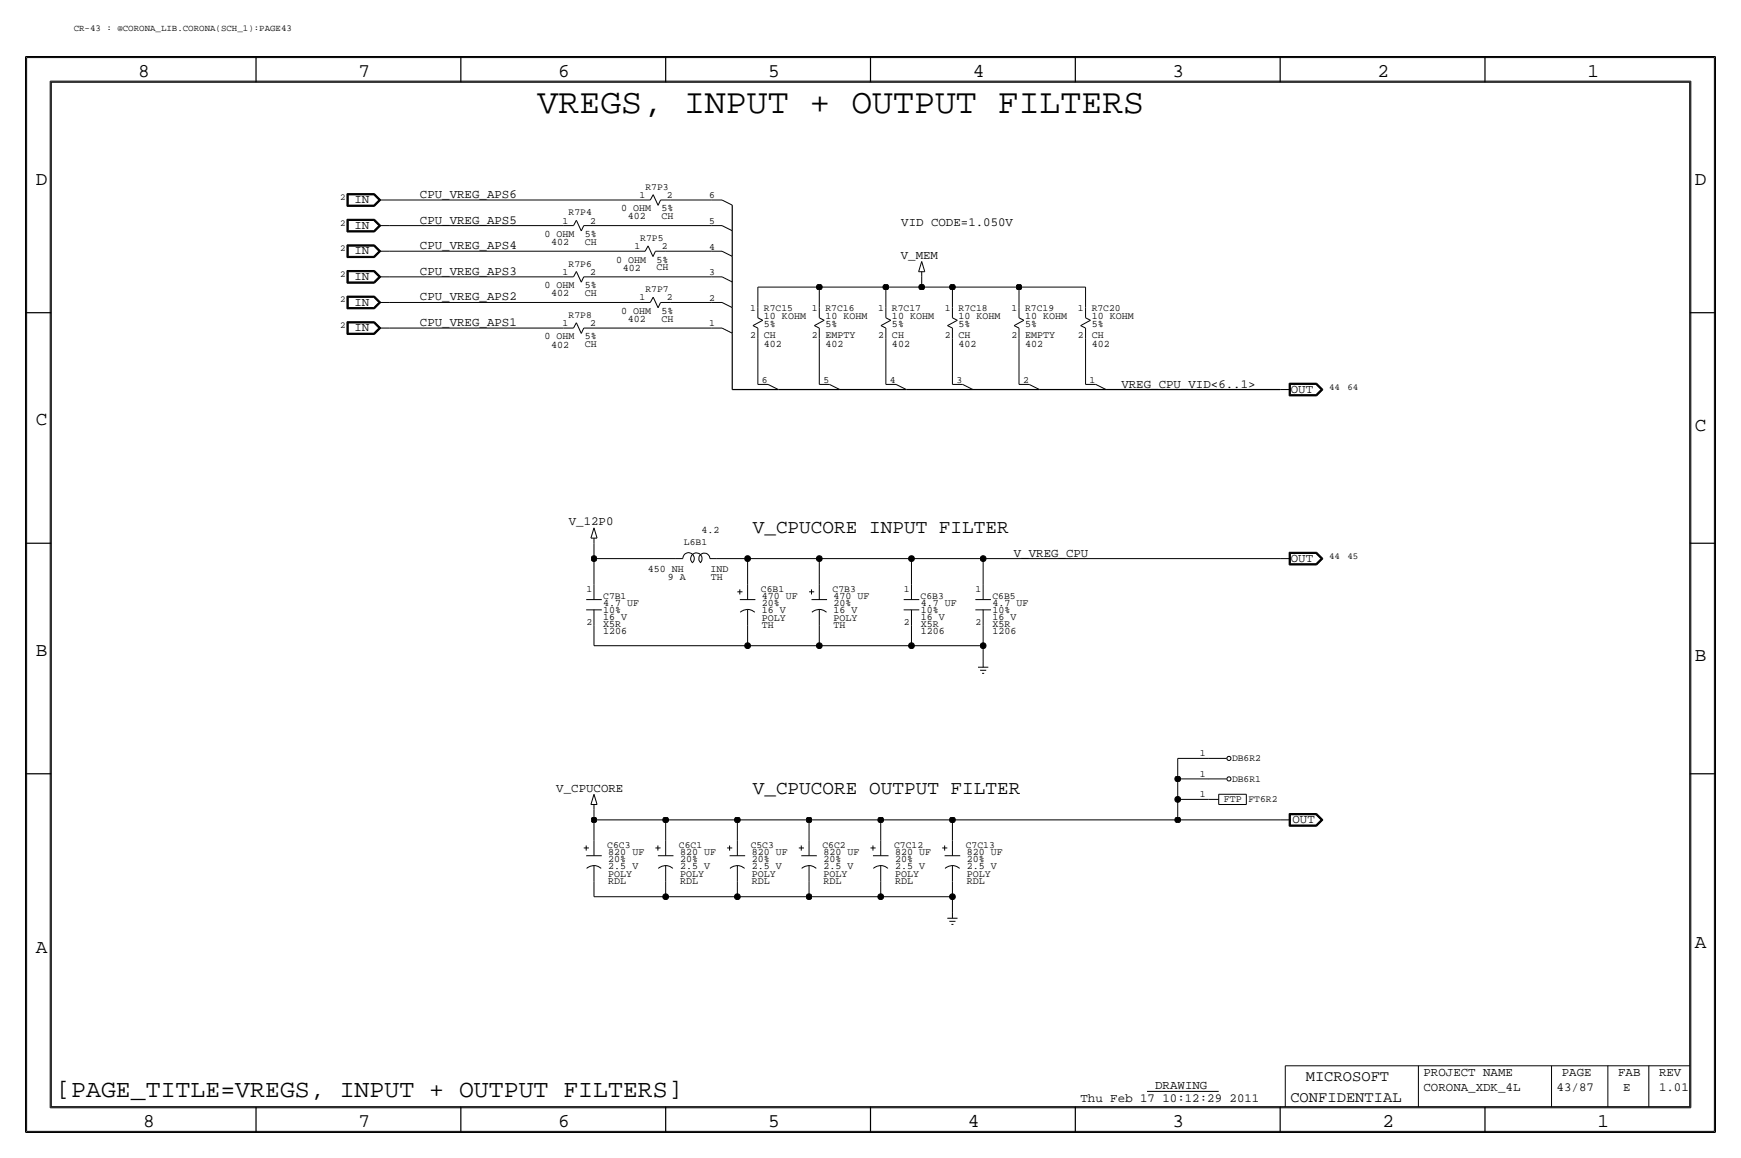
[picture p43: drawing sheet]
<svg xmlns="http://www.w3.org/2000/svg" width="432mm" height="287mm" viewBox="0 0 432 287" stroke-linecap="round" stroke-linejoin="round" font-family="sans-serif">
<defs><g id="words">
<text font-size="8.6" x="133.3" y="28">VREGS, INPUT + OUTPUT FILTERS</text>
<text font-size="6.2" x="14" y="271.8">[PAGE_TITLE=VREGS, INPUT + OUTPUT FILTERS]</text>
<g font-size="4.8">
<text x="34.3" y="19.1">8</text>
<text x="88.9" y="19.1">7</text>
<text x="138.4" y="19.1">6</text>
<text x="190.5" y="19.1">5</text>
<text x="241.3" y="19.1">4</text>
<text x="290.8" y="19.1">3</text>
<text x="341.6" y="19.1">2</text>
<text x="393.7" y="19.1">1</text>
<text x="8.9" y="45.8">D</text>
<text x="420.4" y="45.8">D</text>
<text x="8.9" y="105.5">C</text>
<text x="420.4" y="106.7">C</text>
<text x="186.7" y="132.1">V_CPUCORE INPUT FILTER</text>
<text x="8.9" y="162.6">B</text>
<text x="420.4" y="163.9">B</text>
<text x="186.7" y="196.9">V_CPUCORE OUTPUT FILTER</text>
<text x="8.9" y="236.3">A</text>
<text x="420.4" y="235">A</text>
<text x="35.5" y="279.4">8</text>
<text x="88.9" y="279.4">7</text>
<text x="138.4" y="279.4">6</text>
<text x="190.5" y="279.4">5</text>
<text x="240" y="279.4">4</text>
<text x="290.8" y="279.4">3</text>
<text x="342.9" y="279.4">2</text>
<text x="396.2" y="279.4">1</text>
</g>
<g font-size="3.8">
<text x="323.9" y="268">MICROSOFT</text>
<text x="320" y="273.1">CONFIDENTIAL</text>
</g>
<g font-size="3.1">
<text x="87.9" y="50.3">IN</text>
<text x="104.1" y="49.1">CPU_VREG_APS6</text>
<text x="87.9" y="56.7">IN</text>
<text x="104.1" y="55.4">CPU_VREG_APS5</text>
<text x="223.5" y="55.9">VID CODE=1.050V</text>
<text x="87.9" y="63">IN</text>
<text x="104.1" y="61.8">CPU_VREG_APS4</text>
<text x="223.4" y="64.2">V_MEM</text>
<text x="87.9" y="69.4">IN</text>
<text x="104.1" y="68.1">CPU_VREG_APS3</text>
<text x="87.9" y="75.7">IN</text>
<text x="104.1" y="74.5">CPU_VREG_APS2</text>
<text x="87.9" y="82.1">IN</text>
<text x="104.1" y="80.8">CPU_VREG_APS1</text>
<text x="278.1" y="96.1">VREG_CPU_VID&lt;6..1&gt;</text>
<text x="320.1" y="97.3">OUT</text>
<text x="141.1" y="130.2">V_12P0</text>
<text x="251.5" y="138">V_VREG_CPU</text>
<text x="320.1" y="139.2">OUT</text>
<text x="138" y="196.2">V_CPUCORE</text>
<text x="320.5" y="204">OUT</text>
<text x="353.1" y="266.8">PROJECT NAME</text>
<text x="387.3" y="266.8">PAGE</text>
<text x="401.3" y="266.8">FAB</text>
<text x="411.5" y="266.8">REV</text>
<text x="268" y="273.1">Thu Feb 17 10:12:29 2011</text>
<text x="286.5" y="270.1">DRAWING</text>
<text x="353.1" y="270.6">CORONA_XDK_4L</text>
<text x="386.1" y="270.6">43/87</text>
<text x="402.6" y="270.6">E</text>
<text x="411.5" y="270.6">1.01</text>
</g>
<g font-size="2.5">
<text x="154.1" y="52.4">0 OHM</text>
<text x="164.1" y="52.4">5%</text>
<text x="135" y="58.7">0 OHM</text>
<text x="145" y="58.7">5%</text>
<text x="155.8" y="54.4">402</text>
<text x="164.1" y="54.3">CH</text>
<text x="136.7" y="60.8">402</text>
<text x="145" y="60.7">CH</text>
<text x="152.8" y="65.1">0 OHM</text>
<text x="162.8" y="65.1">5%</text>
<text x="135" y="71.4">0 OHM</text>
<text x="145" y="71.4">5%</text>
<text x="154.5" y="67.1">402</text>
<text x="162.8" y="67">CH</text>
<text x="136.7" y="73.5">402</text>
<text x="145" y="73.4">CH</text>
<text x="154.1" y="77.8">0 OHM</text>
<text x="164.1" y="77.8">5%</text>
<text x="155.8" y="79.8">402</text>
<text x="164.1" y="79.7">CH</text>
<text x="189.5" y="79">10 KOHM</text>
<text x="189.5" y="81.1">5%</text>
<text x="189.5" y="83.9">CH</text>
<text x="204.7" y="81.1">5%</text>
<text x="204.7" y="79.1">10 KOHM</text>
<text x="204.7" y="83.9">EMPTY</text>
<text x="221.2" y="79.1">10 KOHM</text>
<text x="221.2" y="81.1">5%</text>
<text x="221.2" y="83.9">CH</text>
<text x="237.7" y="81.1">5%</text>
<text x="237.7" y="79">10 KOHM</text>
<text x="237.7" y="83.9">CH</text>
<text x="254.3" y="83.9">EMPTY</text>
<text x="254.3" y="79.1">10 KOHM</text>
<text x="254.3" y="81.1">5%</text>
<text x="270.8" y="83.9">CH</text>
<text x="270.8" y="79.1">10 KOHM</text>
<text x="270.8" y="81.1">5%</text>
<text x="135" y="84.1">0 OHM</text>
<text x="136.7" y="86.2">402</text>
<text x="145" y="86.1">CH</text>
<text x="145" y="84.1">5%</text>
<text x="189.5" y="85.9">402</text>
<text x="204.7" y="85.9">402</text>
<text x="221.2" y="85.9">402</text>
<text x="237.7" y="85.9">402</text>
<text x="254.3" y="85.9">402</text>
<text x="270.8" y="85.9">402</text>
<text x="174" y="132.1">4.2</text>
<text x="160.7" y="141.8">450 NH</text>
<text x="165.7" y="143.8">9 A</text>
<text x="176.2" y="141.9">IND</text>
<text x="176.3" y="143.8">TH</text>
<text x="189" y="148.5">470 UF</text>
<text x="206.8" y="148.5">470 UF</text>
<text x="149.6" y="150.2">4.7 UF</text>
<text x="149.6" y="151.9">10%</text>
<text x="149.6" y="155.5">X5R</text>
<text x="149.6" y="153.7">16 V</text>
<text x="189" y="153.8">POLY</text>
<text x="189" y="155.6">TH</text>
<text x="189" y="150.3">20%</text>
<text x="189" y="152">16 V</text>
<text x="206.8" y="153.8">POLY</text>
<text x="206.8" y="150.3">20%</text>
<text x="206.8" y="155.6">TH</text>
<text x="206.8" y="152">16 V</text>
<text x="228.3" y="150.2">4.7 UF</text>
<text x="228.3" y="152">10%</text>
<text x="228.3" y="155.5">X5R</text>
<text x="228.3" y="153.7">16 V</text>
<text x="246.1" y="153.7">16 V</text>
<text x="246.1" y="150.2">4.7 UF</text>
<text x="246.1" y="151.9">10%</text>
<text x="246.1" y="155.5">X5R</text>
<text x="149.6" y="157.3">1206</text>
<text x="228.3" y="157.3">1206</text>
<text x="246.1" y="157.3">1206</text>
<text x="303.5" y="198.9">FTP</text>
<text x="150.9" y="212">820 UF</text>
<text x="150.9" y="213.8">20%</text>
<text x="150.9" y="215.5">2.5 V</text>
<text x="168.7" y="215.5">2.5 V</text>
<text x="168.7" y="212">820 UF</text>
<text x="168.7" y="213.8">20%</text>
<text x="186.4" y="212">820 UF</text>
<text x="186.4" y="215.5">2.5 V</text>
<text x="186.4" y="213.8">20%</text>
<text x="204.2" y="215.5">2.5 V</text>
<text x="204.2" y="212">820 UF</text>
<text x="204.2" y="213.8">20%</text>
<text x="222" y="213.8">20%</text>
<text x="222" y="212">820 UF</text>
<text x="222" y="215.5">2.5 V</text>
<text x="239.8" y="215.5">2.5 V</text>
<text x="239.8" y="213.8">20%</text>
<text x="239.8" y="212">820 UF</text>
<text x="150.9" y="219.1">RDL</text>
<text x="150.9" y="217.3">POLY</text>
<text x="168.7" y="219.1">RDL</text>
<text x="168.7" y="217.3">POLY</text>
<text x="186.4" y="217.3">POLY</text>
<text x="186.4" y="219.1">RDL</text>
<text x="204.2" y="219.1">RDL</text>
<text x="204.2" y="217.3">POLY</text>
<text x="222" y="217.3">POLY</text>
<text x="222" y="219.1">RDL</text>
<text x="239.8" y="219.1">RDL</text>
<text x="239.8" y="217.3">POLY</text>
</g>
<g font-size="2.4">
<text x="160.1" y="47">R7P3</text>
<text x="141" y="53.4">R7P4</text>
<text x="158.6" y="49.1">1</text>
<text x="165.4" y="49.1">2</text>
<text x="175.9" y="49.2">6</text>
<text x="139.5" y="55.4">1</text>
<text x="146.4" y="55.4">2</text>
<text x="158.8" y="59.7">R7P5</text>
<text x="175.9" y="55.5">5</text>
<text x="157.3" y="61.8">1</text>
<text x="164.1" y="61.8">2</text>
<text x="175.9" y="61.9">4</text>
<text x="139.5" y="68.1">1</text>
<text x="141" y="66.1">R7P6</text>
<text x="146.4" y="68.1">2</text>
<text x="175.9" y="68.2">3</text>
<text x="158.6" y="74.5">1</text>
<text x="160.1" y="72.4">R7P7</text>
<text x="165.4" y="74.5">2</text>
<text x="175.9" y="74.6">2</text>
<text x="186.1" y="77">1</text>
<text x="189.5" y="77">R7C15</text>
<text x="201.3" y="77">1</text>
<text x="204.7" y="77">R7C16</text>
<text x="217.8" y="77">1</text>
<text x="221.2" y="77">R7C17</text>
<text x="234.3" y="77">1</text>
<text x="237.7" y="77">R7C18</text>
<text x="250.9" y="77">1</text>
<text x="254.3" y="77">R7C19</text>
<text x="267.4" y="77">1</text>
<text x="270.8" y="77">R7C20</text>
<text x="139.5" y="80.8">1</text>
<text x="141" y="78.8">R7P8</text>
<text x="146.4" y="80.8">2</text>
<text x="175.9" y="80.9">1</text>
<text x="186.1" y="83.9">2</text>
<text x="201.3" y="83.9">2</text>
<text x="217.8" y="83.9">2</text>
<text x="234.3" y="83.9">2</text>
<text x="250.9" y="83.9">2</text>
<text x="267.4" y="83.9">2</text>
<text x="189" y="94.9">6</text>
<text x="204.2" y="94.9">5</text>
<text x="220.7" y="94.9">4</text>
<text x="237.2" y="94.9">3</text>
<text x="253.7" y="94.9">2</text>
<text x="270.3" y="94.9">1</text>
<text x="169.6" y="135.1">L6B1</text>
<text x="145.4" y="146.9">1</text>
<text x="149.6" y="148.4">C7B1</text>
<text x="188.7" y="146.7">C6B1</text>
<text x="206.5" y="146.7">C7B3</text>
<text x="224.2" y="146.9">1</text>
<text x="228.3" y="148.4">C6B3</text>
<text x="242" y="146.9">1</text>
<text x="246.1" y="148.4">C6B5</text>
<text x="145.4" y="155">2</text>
<text x="224.2" y="155">2</text>
<text x="242" y="155">2</text>
<text x="297.6" y="187.5">1</text>
<text x="305.6" y="188.8">DB6R2</text>
<text x="297.6" y="192.6">1</text>
<text x="297.6" y="197.7">1</text>
<text x="305.6" y="193.9">DB6R1</text>
<text x="309.6" y="198.9">FT6R2</text>
<text x="150.6" y="210.2">C6C3</text>
<text x="168.4" y="210.2">C6C1</text>
<text x="186.2" y="210.2">C5C3</text>
<text x="204" y="210.2">C6C2</text>
<text x="221.7" y="210.2">C7C12</text>
<text x="239.5" y="210.2">C7C13</text>
</g>
<g font-size="2.3">
<text x="18.3" y="7.7">CR-43 : @CORONA_LIB.CORONA(SCH_1):PAGE43</text>
<text x="84.3" y="49.6">2</text>
<text x="84.3" y="55.9">2</text>
<text x="84.3" y="62.3">2</text>
<text x="84.3" y="68.6">2</text>
<text x="84.3" y="75">2</text>
<text x="84.3" y="81.3">2</text>
<text x="329.6" y="96.6">44</text>
<text x="334.2" y="96.6">64</text>
<text x="329.6" y="138.5">44</text>
<text x="334.2" y="138.5">45</text>
</g>
</g></defs>
<!-- layer: Nets -->
<g fill="none" stroke="#000" stroke-width=".25">
<path d="M96.5 49.6h62.2zM96.5 55.9h43.2zM147.3 55.9h29.2zM166.4 49.6h10.1zM96.5 62.3h61zM96.5 68.6h43.2zM96.5 75h62.2zM147.3 68.6h29.2zM165.1 62.3h11.4zM166.4 75h10.1zM188 71.2h15.2zM188 71.2v5.1z"/>
<path d="M203.2 71.2h16.5zM203.2 71.2v5.1zM219.7 71.2h8.9zM219.7 71.2v5.1zM228.6 71.2h7.6zM228.6 68.6v2.6zM236.2 71.2v5.1zM236.2 71.2h16.5zM252.7 71.2h16.5zM252.7 71.2v5.1zM269.2 71.2v5.1zM96.5 81.3h43.2z"/>
<path d="M147.3 81.3h29.2zM188 83.9v11.4zM203.2 83.9v11.4zM219.7 83.9v11.4zM236.2 83.9v11.4zM252.7 83.9v11.4zM269.2 83.9v11.4zM147.3 138.5h20.3zM147.3 138.5v6.3zM147.3 134.7v3.8zM177.8 138.5h7.6zM185.4 138.5h17.8z"/>
<path d="M185.4 138.5v6.3zM203.2 138.5v6.3zM203.2 138.5h22.9zM226.1 138.5h17.7zM226.1 138.5v6.3zM243.8 138.5h73.7zM243.8 138.5v6.3zM147.3 155v5.1zM185.4 155v5.1zM203.2 155v5.1zM226.1 155v5.1zM243.8 155v5.1z"/>
<path d="M147.3 160.1h38.1zM185.4 160.1h17.8zM203.2 160.1h22.9zM226.1 160.1h17.7zM243.8 160.1v3.8zM292.1 193.1h7.6zM292.1 198.2v5.1zM292.1 193.1v5.1zM292.1 198.2h7.6zM292.1 188v5.1zM292.1 188h7.6zM147.3 203.3h17.8z"/>
<path d="M147.3 200.7v2.6zM147.3 203.3v5zM147.3 218.5v3.8zM165.1 203.3v5zM165.1 218.5v3.8zM165.1 203.3h17.8zM182.9 203.3h17.8zM182.9 203.3v5zM182.9 218.5v3.8zM200.7 203.3h17.7zM200.7 203.3v5zM200.7 218.5v3.8z"/>
<path d="M218.4 203.3h17.8zM218.4 203.3v5zM218.4 218.5v3.8zM236.2 203.3h55.9zM236.2 203.3v5zM236.2 218.5v3.8zM292.1 203.3h25.4zM147.3 222.3h17.8zM165.1 222.3h17.8zM182.9 222.3h17.8zM200.7 222.3h17.7zM218.4 222.3h17.8z"/>
<path d="M236.2 222.3v3.8z"/>
</g>
<g fill="none" stroke="#000" stroke-width=".3">
<path d="M181.6 50.9v6.3zM181.6 57.2v6.4zM181.6 63.6v6.3zM181.6 69.9v6.4zM181.6 76.3v6.3zM181.6 82.6v14zM181.6 96.6h11.4zM193 96.6h15.3zM208.3 96.6h16.5zM224.8 96.6h16.5zM241.3 96.6h16.5zM257.8 96.6h16.5z"/>
<path d="M274.3 96.6h43.2z"/>
</g>
<g fill="#000" stroke="#000" stroke-width=".25">
<circle cx="203.2" cy="71.2" r=".72"/>
<circle cx="219.7" cy="71.2" r=".72"/>
<circle cx="228.6" cy="71.2" r=".72"/>
<circle cx="236.2" cy="71.2" r=".72"/>
<circle cx="252.7" cy="71.2" r=".72"/>
<circle cx="147.3" cy="138.5" r=".72"/>
<circle cx="185.4" cy="138.5" r=".72"/>
<circle cx="203.2" cy="138.5" r=".72"/>
<circle cx="226.1" cy="138.5" r=".72"/>
<circle cx="243.8" cy="138.5" r=".72"/>
<circle cx="185.4" cy="160.1" r=".72"/>
<circle cx="203.2" cy="160.1" r=".72"/>
<circle cx="226.1" cy="160.1" r=".72"/>
<circle cx="243.8" cy="160.1" r=".72"/>
<circle cx="292.1" cy="193.1" r=".72"/>
<circle cx="292.1" cy="198.2" r=".72"/>
<circle cx="147.3" cy="203.3" r=".72"/>
<circle cx="165.1" cy="203.3" r=".72"/>
<circle cx="182.9" cy="203.3" r=".72"/>
<circle cx="200.7" cy="203.3" r=".72"/>
<circle cx="218.4" cy="203.3" r=".72"/>
<circle cx="236.2" cy="203.3" r=".72"/>
<circle cx="292.1" cy="203.3" r=".72"/>
<circle cx="165.1" cy="222.3" r=".72"/>
<circle cx="182.9" cy="222.3" r=".72"/>
<circle cx="200.7" cy="222.3" r=".72"/>
<circle cx="218.4" cy="222.3" r=".72"/>
<circle cx="236.2" cy="222.3" r=".72"/>
</g>
<!-- layer: Components -->
<g fill="none" stroke="#000" stroke-width=".25">
<path d="M86.1 48h6.8zM86.1 54.4h6.8zM86.1 48v3.2zM86.1 51.2h6.8zM86.1 54.4v3.1zM86.1 57.5h6.8zM86.2 48.1h6.6zM86.2 54.5h6.6zM86.2 48.1v3zM86.2 51.1h6.6zM86.2 54.5v2.9zM86.2 57.4h6.6z"/>
<path d="M86.3 48.2v2.8zM86.3 51h6.5zM86.3 54.6v2.7zM86.3 57.3h6.5zM86.3 48.2h6.5zM86.3 54.6h6.5zM86.4 48.3v2.6zM86.4 50.9h6.3zM86.4 54.7v2.5zM86.4 57.2h6.3zM86.4 48.3h6.3zM86.4 54.7h6.3z"/>
<path d="M92.7 48.3l1.3 1.3zM92.7 54.7l1.3 1.2zM92.7 50.9l1.3-1.3zM92.7 57.2l1.3-1.3zM92.8 51l1.3-1.4zM92.8 57.3l1.3-1.4zM92.8 48.2l1.3 1.4zM92.8 54.6l1.3 1.3zM92.8 51.1l1.5-1.5zM92.8 57.4l1.5-1.5zM92.8 48.1l1.5 1.5zM92.8 54.5l1.5 1.4z"/>
<path d="M92.9 48l1.5 1.6zM92.9 54.4l1.5 1.5zM92.9 51.2l1.5-1.6zM92.9 57.5l1.5-1.6zM94 49.6h2.5zM94 55.9h2.5zM139.7 55.9h2.5zM143 54.6l-.8 1.3zM143 54.6l1.2 2.7zM144.8 55.9l-.6 1.4zM144.8 55.9h2.5zM158.7 49.6h2.6z"/>
<path d="M162 48.3l-.7 1.3zM162 48.3l1.2 2.6zM163.8 49.6l-.6 1.3zM163.8 49.6h2.6zM176.5 49.6h2.6zM176.5 55.9h2.6zM179.1 49.6l2.5 1.3zM179.1 55.9l2.5 1.3zM86.1 79.8h6.8zM86.1 73.4h6.8zM86.1 67.1h6.8zM86.1 60.7h6.8z"/>
<path d="M86.1 79.8v3.1zM86.1 73.4v3.2zM86.1 76.6h6.8zM86.1 67.1v3.1zM86.1 70.2h6.8zM86.1 60.7v3.2zM86.1 63.9h6.8zM86.2 79.9h6.6zM86.2 73.5h6.6zM86.2 67.2h6.6zM86.2 60.8h6.6zM86.2 79.9v2.9z"/>
<path d="M86.2 73.5v3zM86.2 76.5h6.6zM86.2 67.2v2.9zM86.2 70.1h6.6zM86.2 60.8v3zM86.2 63.8h6.6zM86.3 80v2.7zM86.3 73.6v2.8zM86.3 76.4h6.5zM86.3 67.3v2.7zM86.3 70h6.5zM86.3 60.9v2.8z"/>
<path d="M86.3 63.7h6.5zM86.3 80h6.5zM86.3 73.6h6.5zM86.3 67.3h6.5zM86.3 60.9h6.5zM86.4 73.7v2.6zM86.4 76.3h6.3zM86.4 67.4v2.5zM86.4 69.9h6.3zM86.4 61v2.6zM86.4 63.6h6.3zM86.4 73.7h6.3z"/>
<path d="M86.4 67.4h6.3zM86.4 61h6.3zM92.7 73.7l1.3 1.3zM92.7 67.4l1.3 1.2zM92.7 61l1.3 1.3zM92.7 76.3l1.3-1.3zM92.7 69.9l1.3-1.3zM92.7 63.6l1.3-1.3zM92.8 76.4l1.3-1.4zM92.8 70l1.3-1.4zM92.8 63.7l1.3-1.4zM92.8 80l1.3 1.3z"/>
<path d="M92.8 73.6l1.3 1.4zM92.8 67.3l1.3 1.3zM92.8 60.9l1.3 1.4zM92.8 76.5l1.5-1.5zM92.8 70.1l1.5-1.5zM92.8 63.8l1.5-1.5zM92.8 79.9l1.5 1.4zM92.8 73.5l1.5 1.5zM92.8 67.2l1.5 1.4zM92.8 60.8l1.5 1.5zM92.9 79.8l1.5 1.5zM92.9 73.4l1.5 1.6z"/>
<path d="M92.9 67.1l1.5 1.5zM92.9 60.7l1.5 1.6zM92.9 76.6l1.5-1.6zM92.9 70.2l1.5-1.6zM92.9 63.9l1.5-1.6zM94 75h2.5zM94 68.6h2.5zM94 62.3h2.5zM139.7 68.6h2.5zM143 67.3l-.8 1.3zM143 67.3l1.2 2.7zM144.8 68.6l-.6 1.4z"/>
<path d="M144.8 68.6h2.5zM157.5 62.3h2.5zM158.7 75h2.6zM160.7 61l1.3 2.6zM160.7 61l-.7 1.3zM162 73.7l-.7 1.3zM162 73.7l1.2 2.6zM162.6 62.3l-.6 1.3zM162.6 62.3h2.5zM163.8 75l-.6 1.3zM163.8 75h2.6zM176.5 75h2.6z"/>
<path d="M176.5 68.6h2.6zM176.5 62.3h2.6zM179.1 75l2.5 1.3zM179.1 68.6l2.5 1.3zM179.1 62.3l2.5 1.3zM188 76.3v2.5zM188 78.8l1.2 .6zM203.2 76.3v2.5zM203.2 78.8l1.2 .6zM219.7 76.3v2.5zM219.7 78.8l1.2 .6zM227.8 67.4h1.6z"/>
<path d="M228.6 64.8l-.8 2.6zM228.6 67.4v1.2zM228.6 64.8l.8 2.6zM236.2 76.3v2.5zM236.2 78.8l1.2 .6zM252.7 76.3v2.5zM252.7 78.8l1.2 .6zM269.2 76.3v2.5zM269.2 78.8l1.3 .6zM86.1 82.9h6.8zM86.2 82.8h6.6zM86.3 82.7h6.5z"/>
<path d="M86.4 80.1v2.5zM86.4 82.6h6.3zM86.4 80.1h6.3zM92.7 80.1l1.3 1.2zM92.7 82.6l1.3-1.3zM92.8 82.7l1.3-1.4zM92.8 82.8l1.5-1.5zM92.9 82.9l1.5-1.6zM94 81.3h2.5zM139.7 81.3h2.5zM143 80l-.8 1.3zM143 80l1.2 2.7z"/>
<path d="M144.8 81.3l-.6 1.4zM144.8 81.3h2.5zM176.5 81.3h2.6zM179.1 81.3l2.5 1.3zM186.7 80.7l2.5-1.3zM186.7 80.7l1.3 .6zM188 81.3v2.6zM188 95.3h2.5zM190.5 95.3l2.5 1.3zM202 80.7l2.4-1.3zM202 80.7l1.2 .6zM203.2 81.3v2.6z"/>
<path d="M203.2 95.3h2.5zM205.7 95.3l2.6 1.3zM218.5 80.7l2.4-1.3zM218.5 80.7l1.2 .6zM219.7 81.3v2.6zM219.7 95.3h2.5zM222.3 95.3l2.5 1.3zM235 80.7l1.2 .6zM235 80.7l2.4-1.3zM236.2 81.3v2.6zM236.2 95.3h2.6zM238.8 95.3l2.5 1.3z"/>
<path d="M251.5 80.7l1.2 .6zM251.5 80.7l2.4-1.3zM252.7 95.3h2.6zM252.7 81.3v2.6zM255.3 95.3l2.5 1.3zM268 80.7l2.5-1.3zM268 80.7l1.2 .6zM269.2 81.3v2.6zM269.2 95.3h2.6zM271.8 95.3l2.5 1.3zM317.5 96.6h2.5zM319.7 95v3.1z"/>
<path d="M319.7 98.1h6.8zM319.7 95h6.8zM319.8 95.1v2.9zM319.8 98h6.7zM319.8 95.1h6.7zM319.9 95.2v2.7zM319.9 97.9h6.5zM319.9 95.2h6.5zM320 95.3h6.4zM320 95.3v2.5zM320 97.8h6.4zM326.4 95.3l1.3 1.3z"/>
<path d="M326.4 97.8l1.3-1.2zM326.4 97.9l1.4-1.3zM326.4 95.2l1.4 1.4zM326.5 95.1l1.5 1.5zM326.5 98l1.5-1.4zM326.5 95l1.6 1.6zM326.5 98.1l1.6-1.5zM146.6 133.4h1.5zM147.3 130.9l-.7 2.5zM147.3 133.4v1.3zM147.3 130.9l.8 2.5zM167.6 138.5h1.8z"/>
<path d="M169.4 138.4a1.42 1.42 0 0 1 2-1.2 1.42 1.42 0 0 1 .3 2.3M171.7 139.5a1.42 1.42 0 0 1 0-2 1.42 1.42 0 0 1 2 0 1.42 1.42 0 0 1 0 2M176.1 138.5h1.7zM176.1 138.5a1.38 1.38 0 0 0-2-1.3 1.38 1.38 0 0 0-.3 2.3M317.5 138.5h2.5zM319.7 136.9v3.2zM319.7 136.9h6.8zM319.8 137v3zM319.8 140h6.7zM319.8 137h6.7zM319.9 137.1v2.8zM319.9 139.9h6.5z"/>
<path d="M319.9 137.1h6.5zM320 137.2h6.4zM320 137.2v2.6zM320 139.8h6.4zM326.4 137.2l1.3 1.3zM326.4 139.8l1.3-1.3zM326.4 139.9l1.4-1.4zM326.4 137.1l1.4 1.4zM326.5 137l1.5 1.5zM326.5 140l1.5-1.5zM326.5 136.9l1.6 1.6zM145.4 148.6h3.9z"/>
<path d="M145.4 151.2h3.9zM147.3 151.2v3.8zM147.3 144.8v3.8zM182.9 146.7h1.2zM183.5 146.1v1.3zM183.5 148.6h3.9zM183.6 151.8a2.64 2.64 0 0 1 3.6 0M185.4 151.2v3.8zM185.4 144.8v3.8zM200.7 146.7h1.2zM201.3 148.6h3.8zM201.3 146.1v1.3z"/>
<path d="M201.4 151.8a2.64 2.64 0 0 1 3.6 0M203.2 151.2v3.8zM203.2 144.8v3.8zM224.1 148.6h3.9zM224.1 151.2h3.9zM226.1 151.2v3.8zM226.1 144.8v3.8zM241.9 148.6h3.9zM241.9 151.2h3.9zM243.8 151.2v3.8zM243.8 144.8v3.8zM319.7 140.1h6.8z"/>
<path d="M326.5 140.1l1.6-1.6zM242.6 165.4h2.5zM243.1 166.2h1.5zM243.6 166.9h.5zM243.8 163.9v1.5zM146.6 199.4h1.5zM147.3 196.9l-.7 2.5zM147.3 199.4v1.3zM147.3 196.9l.8 2.5zM299.7 188h4.5zM299.7 193.1h4.5zM299.7 198.2h2.6z"/>
<path d="M302.3 199.4h6.8zM302.3 196.9v2.5zM302.3 196.9h6.8zM309.1 196.9v2.5zM144.8 210.2h1.2zM145.4 212.1h3.9zM145.4 209.6v1.3zM145.5 215.3a2.64 2.64 0 0 1 3.6 0M147.3 214.7v3.8zM147.3 208.3v3.8zM162.6 210.2h1.2zM163.2 212.1h3.8z"/>
<path d="M163.2 209.6v1.3zM163.3 215.3a2.64 2.64 0 0 1 3.6 0M165.1 214.7v3.8zM165.1 208.3v3.8zM180.3 210.2h1.3zM180.9 209.6v1.3zM180.9 212.1h3.9zM181.1 215.3a2.64 2.64 0 0 1 3.6 0M182.9 214.7v3.8zM182.9 208.3v3.8zM198.1 210.2h1.3zM198.7 209.6v1.3z"/>
<path d="M198.7 212.1h3.9zM198.8 215.3a2.64 2.64 0 0 1 3.6 0M200.7 214.7v3.8zM200.7 208.3v3.8zM215.9 210.2h1.3zM216.5 209.6v1.3zM216.5 212.1h3.9zM216.6 215.3a2.64 2.64 0 0 1 3.6 0M218.4 214.7v3.8zM218.4 208.3v3.8zM233.7 210.2h1.2zM234.3 209.6v1.3z"/>
<path d="M234.3 212.1h3.9zM234.4 215.3a2.64 2.64 0 0 1 3.6 0M236.2 214.7v3.8zM236.2 208.3v3.8zM317.5 203.3h2.5zM319.7 204.8h6.8zM319.7 201.7v3.1zM319.7 201.7h6.8zM319.8 201.8v2.9zM319.8 204.7h6.7zM319.8 201.8h6.7zM319.9 201.9v2.7z"/>
<path d="M319.9 204.6h6.5zM319.9 201.9h6.5zM320 202h6.4zM320 202v2.5zM320 204.5h6.4zM326.4 202l1.3 1.3zM326.4 204.5l1.3-1.2zM326.4 204.6l1.4-1.3zM326.4 201.9l1.4 1.4zM326.5 201.8l1.5 1.5zM326.5 204.7l1.5-1.4zM326.5 201.7l1.6 1.6z"/>
<path d="M326.5 204.8l1.6-1.5zM234.9 227.6h2.6zM235.5 228.4h1.5zM236 229.2h.5zM236.2 226.1v1.5zM284.5 270.6h17.8z"/>
<circle cx="304.8" cy="188" r=".51"/>
<circle cx="304.8" cy="193.1" r=".51"/>
</g>
<!-- layer: Page Border and Title Block -->
<g fill="none" stroke="#000" stroke-width=".3">
<path d="M6.3 14v266.7zM6.4 14h419zM63.5 14v6.4zM114.3 14v6.4zM165.1 14v6.4zM215.9 14v6.4zM266.7 14v6.4zM317.5 14v6.4zM368.3 14v6.4zM425.4 14v266.7zM12.7 20.4h406.4zM12.7 20.4v254z"/>
<path d="M419.1 20.4v254zM6.3 77.5h6.4zM419.1 77.5h6.3zM6.3 134.7h6.4zM419.1 134.7h6.3zM6.3 191.8h6.4zM419.1 191.8h6.3zM12.7 274.4h406.4zM63.5 274.4v6.3zM114.3 274.4v6.3zM165.1 274.4v6.3zM215.9 274.4v6.3z"/>
<path d="M266.7 274.4v6.3zM317.5 274.4v6.3zM368.3 274.4v6.3zM6.4 280.7h419z"/>
</g>
<g fill="none" stroke="#000" stroke-width=".25">
<path d="M6.6 14.3h418.6zM6.6 14.3v266.2zM425.2 14.3v266.2zM12.4 20.1v254.5zM12.4 20.1h407zM419.4 20.1v254.5zM12.4 274.6h407zM318.8 264.2v10.2zM318.8 264.2h100.3zM351.8 264.2v10.2zM384.8 264.2v10.2zM398.8 264.2v10.2z"/>
<path d="M408.9 264.2v10.2zM6.6 280.5h418.6z"/>
</g>
<use href="#words"/>
</svg>
